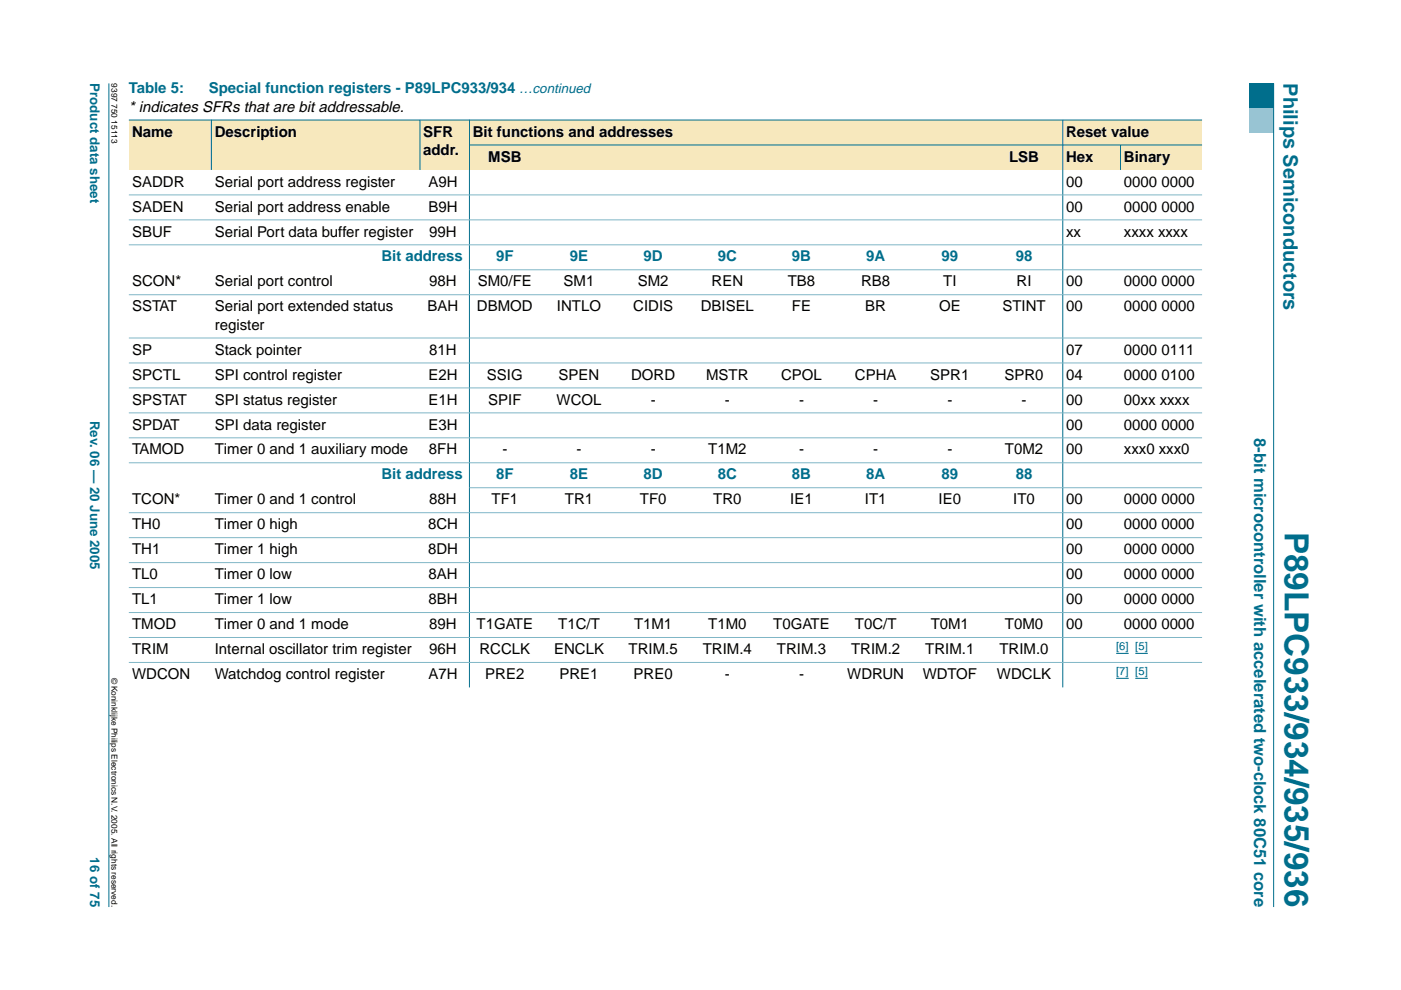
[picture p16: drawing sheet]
<svg xmlns="http://www.w3.org/2000/svg" width="297mm" height="210mm" viewBox="0 0 297 210" stroke-linecap="round" stroke-linejoin="round" font-family="sans-serif">
<defs><g id="words">
<text font-size="7.1" fill="#006e8c" x="272.4" y="112.7" transform="rotate(90 272.4 112.7)">P89LPC933/934/935/936</text>
<text font-size="4.2" fill="#006e8c" x="272.2" y="17.7" transform="rotate(90 272.2 17.7)">Philips Semiconductors</text>
<text font-size="3.5" fill="#006e8c" x="265.9" y="92.9" transform="rotate(90 265.9 92.9)">8-bit microcontroller with accelerated two-clock 80C51 core</text>
<g font-size="3.2" fill="#006e8c">
<text x="27.3" y="19.8">Table 5:</text>
<text x="44.3" y="19.8">Special function registers - P89LPC933/934 …continued</text>
<text x="80.9" y="55.4">Bit address</text>
<text x="105.2" y="55.4">9F</text>
<text x="120.8" y="55.4">9E</text>
<text x="136.5" y="55.4">9D</text>
<text x="152.2" y="55.4">9C</text>
<text x="167.9" y="55.4">9B</text>
<text x="183.6" y="55.4">9A</text>
<text x="199.6" y="55.4">99</text>
<text x="215.3" y="55.4">98</text>
<text x="80.9" y="101.7">Bit address</text>
<text x="105.2" y="101.7">8F</text>
<text x="120.8" y="101.7">8E</text>
<text x="136.5" y="101.7">8D</text>
<text x="152.2" y="101.7">8C</text>
<text x="167.9" y="101.7">8B</text>
<text x="183.6" y="101.7">8A</text>
<text x="199.6" y="101.7">89</text>
<text x="215.3" y="101.7">88</text>
</g>
<g font-size="3.2">
<text x="27.3" y="23.7">* indicates SFRs that are bit addressable.</text>
<text x="28" y="29">Name</text>
<text x="45.5" y="29">Description</text>
<text x="89.8" y="29">SFR</text>
<text x="100.2" y="29">Bit functions and addresses</text>
<text x="226" y="29">Reset value</text>
<text x="89.8" y="32.9">addr.</text>
<text x="103.5" y="34.3">MSB</text>
<text x="213.9" y="34.3">LSB</text>
<text x="226" y="34.3">Hex</text>
<text x="238.3" y="34.3">Binary</text>
<text x="28" y="39.6">SADDR</text>
<text x="45.5" y="39.6">Serial port address register</text>
<text x="90.8" y="39.6">A9H</text>
<text x="226" y="39.6">00</text>
<text x="238.3" y="39.6">0000 0000</text>
<text x="28" y="44.9">SADEN</text>
<text x="45.5" y="44.9">Serial port address enable</text>
<text x="90.8" y="44.9">B9H</text>
<text x="226" y="44.9">00</text>
<text x="238.3" y="44.9">0000 0000</text>
<text x="28" y="50.1">SBUF</text>
<text x="45.5" y="50.1">Serial Port data buffer register</text>
<text x="91" y="50.1">99H</text>
<text x="226" y="50.1">xx</text>
<text x="238.3" y="50.1">xxxx xxxx</text>
<text x="28" y="60.7">SCON*</text>
<text x="45.5" y="60.7">Serial port control</text>
<text x="91" y="60.7">98H</text>
<text x="101.3" y="60.7">SM0/FE</text>
<text x="119.5" y="60.7">SM1</text>
<text x="135.2" y="60.7">SM2</text>
<text x="150.9" y="60.7">REN</text>
<text x="167" y="60.7">TB8</text>
<text x="182.6" y="60.7">RB8</text>
<text x="200" y="60.7">TI</text>
<text x="215.5" y="60.7">RI</text>
<text x="226" y="60.7">00</text>
<text x="238.3" y="60.7">0000 0000</text>
<text x="28" y="66">SSTAT</text>
<text x="45.5" y="69.9">register</text>
<text x="45.5" y="66">Serial port extended status</text>
<text x="90.7" y="66">BAH</text>
<text x="101.1" y="66">DBMOD</text>
<text x="118.1" y="66">INTLO</text>
<text x="134.3" y="66">CIDIS</text>
<text x="148.6" y="66">DBISEL</text>
<text x="167.9" y="66">FE</text>
<text x="183.5" y="66">BR</text>
<text x="199.1" y="66">OE</text>
<text x="212.5" y="66">STINT</text>
<text x="226" y="66">00</text>
<text x="238.3" y="66">0000 0000</text>
<text x="28" y="75.2">SP</text>
<text x="45.5" y="75.2">Stack pointer</text>
<text x="91" y="75.2">81H</text>
<text x="226" y="75.2">07</text>
<text x="238.3" y="75.2">0000 0111</text>
<text x="28" y="80.5">SPCTL</text>
<text x="45.5" y="80.5">SPI control register</text>
<text x="90.8" y="80.5">E2H</text>
<text x="103.2" y="80.5">SSIG</text>
<text x="118.4" y="80.5">SPEN</text>
<text x="133.8" y="80.5">DORD</text>
<text x="149.7" y="80.5">MSTR</text>
<text x="165.6" y="80.5">CPOL</text>
<text x="181.3" y="80.5">CPHA</text>
<text x="197.2" y="80.5">SPR1</text>
<text x="213" y="80.5">SPR0</text>
<text x="226" y="80.5">04</text>
<text x="238.3" y="80.5">0000 0100</text>
<text x="28" y="85.8">SPSTAT</text>
<text x="45.5" y="85.8">SPI status register</text>
<text x="90.8" y="85.8">E1H</text>
<text x="103.5" y="85.8">SPIF</text>
<text x="118" y="85.8">WCOL</text>
<text x="138" y="85.8">-</text>
<text x="153.7" y="85.8">-</text>
<text x="169.4" y="85.8">-</text>
<text x="185.1" y="85.8">-</text>
<text x="200.9" y="85.8">-</text>
<text x="216.6" y="85.8">-</text>
<text x="226" y="85.8">00</text>
<text x="238.3" y="85.8">00xx xxxx</text>
<text x="28" y="91.1">SPDAT</text>
<text x="45.5" y="91.1">SPI data register</text>
<text x="90.9" y="91.1">E3H</text>
<text x="226" y="91.1">00</text>
<text x="238.3" y="91.1">0000 0000</text>
<text x="28" y="96.4">TAMOD</text>
<text x="45.5" y="96.4">Timer 0 and 1 auxiliary mode</text>
<text x="90.9" y="96.4">8FH</text>
<text x="106.5" y="96.4">-</text>
<text x="122.2" y="96.4">-</text>
<text x="138" y="96.4">-</text>
<text x="150.2" y="96.4">T1M2</text>
<text x="169.4" y="96.4">-</text>
<text x="185.1" y="96.4">-</text>
<text x="200.9" y="96.4">-</text>
<text x="213.1" y="96.4">T0M2</text>
<text x="226" y="96.4">00</text>
<text x="238.3" y="96.4">xxx0 xxx0</text>
<text x="28" y="106.9">TCON*</text>
<text x="45.5" y="106.9">Timer 0 and 1 control</text>
<text x="91" y="106.9">88H</text>
<text x="104.2" y="106.9">TF1</text>
<text x="119.8" y="106.9">TR1</text>
<text x="135.7" y="106.9">TF0</text>
<text x="151.2" y="106.9">TR0</text>
<text x="167.6" y="106.9">IE1</text>
<text x="183.4" y="106.9">IT1</text>
<text x="199" y="106.9">IE0</text>
<text x="214.8" y="106.9">IT0</text>
<text x="226" y="106.9">00</text>
<text x="238.3" y="106.9">0000 0000</text>
<text x="28" y="112.2">TH0</text>
<text x="45.5" y="112.2">Timer 0 high</text>
<text x="90.8" y="112.2">8CH</text>
<text x="226" y="112.2">00</text>
<text x="238.3" y="112.2">0000 0000</text>
<text x="28" y="117.5">TH1</text>
<text x="45.5" y="117.5">Timer 1 high</text>
<text x="90.8" y="117.5">8DH</text>
<text x="226" y="117.5">00</text>
<text x="238.3" y="117.5">0000 0000</text>
<text x="28" y="122.8">TL0</text>
<text x="45.5" y="122.8">Timer 0 low</text>
<text x="90.8" y="122.8">8AH</text>
<text x="226" y="122.8">00</text>
<text x="238.3" y="122.8">0000 0000</text>
<text x="28" y="128.1">TL1</text>
<text x="45.5" y="128.1">Timer 1 low</text>
<text x="90.8" y="128.1">8BH</text>
<text x="226" y="128.1">00</text>
<text x="238.3" y="128.1">0000 0000</text>
<text x="28" y="133.4">TMOD</text>
<text x="45.5" y="133.4">Timer 0 and 1 mode</text>
<text x="91" y="133.4">89H</text>
<text x="101.1" y="133.4">T1GATE</text>
<text x="118.4" y="133.4">T1C/T</text>
<text x="134.4" y="133.4">T1M1</text>
<text x="150.2" y="133.4">T1M0</text>
<text x="164" y="133.4">T0GATE</text>
<text x="181.3" y="133.4">T0C/T</text>
<text x="197.3" y="133.4">T0M1</text>
<text x="213.1" y="133.4">T0M0</text>
<text x="226" y="133.4">00</text>
<text x="238.3" y="133.4">0000 0000</text>
<text x="28" y="138.7">TRIM</text>
<text x="28" y="144">WDCON</text>
<text x="45.5" y="138.7">Internal oscillator trim register</text>
<text x="45.5" y="144">Watchdog control register</text>
<text x="90.8" y="144">A7H</text>
<text x="91" y="138.7">96H</text>
<text x="101.7" y="138.7">RCCLK</text>
<text x="102.9" y="144">PRE2</text>
<text x="117.5" y="138.7">ENCLK</text>
<text x="118.6" y="144">PRE1</text>
<text x="133.3" y="138.7">TRIM.5</text>
<text x="134.3" y="144">PRE0</text>
<text x="149" y="138.7">TRIM.4</text>
<text x="153.7" y="144">-</text>
<text x="164.7" y="138.7">TRIM.3</text>
<text x="169.4" y="144">-</text>
<text x="179.6" y="144">WDRUN</text>
<text x="180.5" y="138.7">TRIM.2</text>
<text x="195.6" y="144">WDTOF</text>
<text x="196.2" y="138.7">TRIM.1</text>
<text x="211.4" y="144">WDCLK</text>
<text x="211.9" y="138.7">TRIM.0</text>
</g>
<g font-size="2.8" fill="#006e8c">
<text x="19.1" y="17.7" transform="rotate(90 19.1 17.7)">Product data sheet</text>
<text x="19.1" y="89.2" transform="rotate(90 19.1 89.2)">Rev. 06 — 20 June 2005</text>
<text x="19.1" y="181.8" transform="rotate(90 19.1 181.8)">16 of 75</text>
</g>
<g font-size="2.4" fill="#00f">
<text x="236.7" y="137.7">[6] [5]</text>
<text x="236.7" y="143">[7] [5]</text>
</g>
<g font-size="1.8">
<text x="23.7" y="17.7" transform="rotate(90 23.7 17.7)">9397 750 15113</text>
<text x="23.7" y="143.7" transform="rotate(90 23.7 143.7)">© Koninklijke Philips Electronics N.V. 2005. All rights reserved.</text>
</g>
</g></defs>
<path d="M23.1 17.7v174.6z" fill="#006e8c" stroke="#006e8c" stroke-width=".21"/>
<path d="M264.7 17.7h5.3v5.3h-5.3z" fill-rule="evenodd" fill="#006e8c"/>
<path d="M264.7 23h5.3v5.3h-5.3z" fill-rule="evenodd" fill="#96c4d6"/>
<path d="M270 17.7v174.6z" fill="#006e8c" stroke="#006e8c" stroke-width=".21"/>
<path d="M236.7 138.5h2.6M240.7 138.5h2.7M236.7 143.8h2.6M240.7 143.8h2.7" fill="none" stroke="#00f" stroke-width=".21"/>
<g fill="#f7e8bd">
<path d="M27.3 25.4h17.5v10.6h-17.5z" fill-rule="evenodd"/>
<path d="M44.8 25.4h44.2v10.6h-44.2z" fill-rule="evenodd"/>
<path d="M89 25.4h10.5v10.6h-10.5z" fill-rule="evenodd"/>
<path d="M99.5 25.4h125.8v5.3h-125.8z" fill-rule="evenodd"/>
<path d="M225.3 25.4h29.6v5.3h-29.6z" fill-rule="evenodd"/>
<path d="M99.5 30.7h15.8v5.3h-15.8z" fill-rule="evenodd"/>
<path d="M115.3 30.7h15.7v5.3h-15.7z" fill-rule="evenodd"/>
<path d="M131 30.7h15.7v5.3h-15.7z" fill-rule="evenodd"/>
<path d="M146.7 30.7h15.7v5.3h-15.7z" fill-rule="evenodd"/>
<path d="M162.4 30.7h15.8v5.3h-15.8z" fill-rule="evenodd"/>
<path d="M178.2 30.7h15.7v5.3h-15.7z" fill-rule="evenodd"/>
<path d="M193.9 30.7h15.7v5.3h-15.7z" fill-rule="evenodd"/>
<path d="M209.6 30.7h15.7v5.3h-15.7z" fill-rule="evenodd"/>
<path d="M225.3 30.7h12.3v5.3h-12.3z" fill-rule="evenodd"/>
<path d="M237.6 30.7h17.3v5.3h-17.3z" fill-rule="evenodd"/>
</g>
<g fill="#006e8c" stroke="#006e8c" stroke-width=".21">
<path d="M44.8 25.4v10.6z"/>
<path d="M89 25.4v10.6z"/>
<path d="M99.5 25.4v120.3z"/>
<path d="M225.3 25.4v120.3z"/>
<path d="M237.6 30.7v5.3z"/>
<path d="M27.3 25.4h227.6z"/>
<path d="M99.5 30.7h155.4z"/>
</g>
<g fill="#80b6c6" stroke="#80b6c6" stroke-width=".21">
<path d="M27.3 41.3h227.6z"/>
<path d="M27.3 46.6h227.6z"/>
<path d="M27.3 51.9h227.6z"/>
<path d="M99.5 57.2h155.4z"/>
<path d="M27.3 62.5h227.6z"/>
<path d="M27.3 71.7h227.6z"/>
<path d="M27.3 77h227.6z"/>
<path d="M27.3 82.2h227.6z"/>
<path d="M27.3 87.5h227.6z"/>
<path d="M27.3 92.8h227.6z"/>
<path d="M27.3 98.1h227.6z"/>
<path d="M99.5 103.4h155.4z"/>
<path d="M27.3 108.7h227.6z"/>
<path d="M27.3 114h227.6z"/>
<path d="M27.3 119.3h227.6z"/>
<path d="M27.3 124.6h227.6z"/>
<path d="M27.3 129.9h227.6z"/>
<path d="M27.3 135.2h227.6z"/>
<path d="M27.3 140.5h227.6z"/>
</g>
<use href="#words"/>
</svg>
